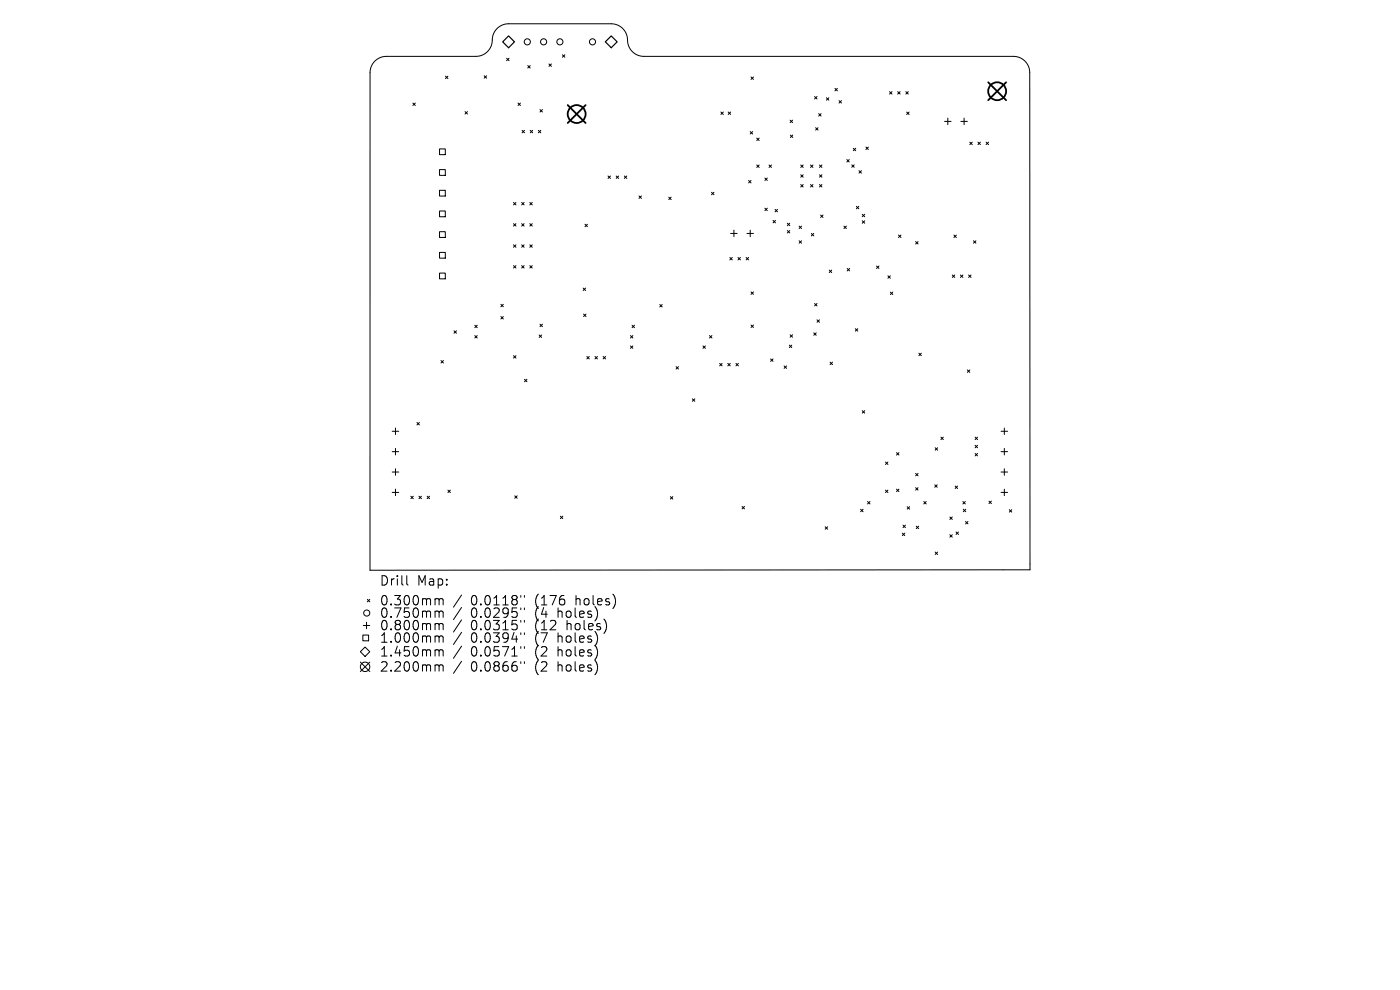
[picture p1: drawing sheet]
<svg xmlns="http://www.w3.org/2000/svg" width="297mm" height="210mm" viewBox="0 0 297 210" stroke-linecap="round" stroke-linejoin="round" font-family="sans-serif">
<defs><g id="words">
<g font-size="2.8">
<text x="80.4" y="124.5">Drill</text>
<text x="88.5" y="124.5">Map:</text>
<text x="80.4" y="128.7">0.300mm</text>
<text x="80.4" y="131.3">0.750mm</text>
<text x="99.9" y="128.7">0.0118&quot;</text>
<text x="99.9" y="131.3">0.0295&quot;</text>
<text x="113.6" y="128.7">(176</text>
<text x="113.6" y="131.3">(4</text>
<text x="118.6" y="131.3">holes)</text>
<text x="122.4" y="128.7">holes)</text>
<text x="80.4" y="134">0.800mm</text>
<text x="80.4" y="136.6">1.000mm</text>
<text x="99.9" y="134">0.0315&quot;</text>
<text x="99.9" y="136.6">0.0394&quot;</text>
<text x="113.6" y="134">(12</text>
<text x="113.6" y="136.6">(7</text>
<text x="118.6" y="136.6">holes)</text>
<text x="120.5" y="134">holes)</text>
<text x="80.4" y="139.6">1.450mm</text>
<text x="80.4" y="142.8">2.200mm</text>
<text x="99.9" y="139.6">0.0571&quot;</text>
<text x="99.9" y="142.8">0.0866&quot;</text>
<text x="113.6" y="139.6">(2</text>
<text x="113.6" y="142.8">(2</text>
<text x="118.6" y="139.6">holes)</text>
<text x="118.6" y="142.8">holes)</text>
</g>
</g></defs>
<g fill="none" stroke="#000" stroke-width=".21">
<path d="M79.5 13a3.5 3.5 0 0 1 2.5-1h19a3.6 3.6 0 0 0 3.5-4.1 3.5 3.5 0 0 1 3.4-2.9h21.8a3.6 3.6 0 0 1 3.5 4.1 3.5 3.5 0 0 0 3.4 2.9h78.4a3.5 3.5 0 0 1 3.5 3.4v105.5l-140 .1v-105.6a3.5 3.5 0 0 1 1-2.4zM94.5 16.2l.5 .5M95 16.2l-.5 .5M102.7 16.1l.5 .5M103.2 16.1l-.5 .5M107.5 12.4l.5 .5M108 12.4l-.5 .5M112 13.9l.5 .5M112.5 13.9l-.5 .5M116.5 13.6l.5 .5M117 13.6l-.5 .5M119.3 11.6l.5 .5"/>
<path d="M119.8 11.6l-.5 .5M159.3 16.3l.5 .5M159.8 16.3l-.5 .5M177.1 18.7l.5 .6M177.6 18.7l-.5 .6M188.7 19.4l.5 .6M189.2 19.4l-.5 .6M190.4 19.4l.6 .6M191 19.4l-.6 .6M192.2 19.4l.5 .6M192.7 19.4l-.5 .6M87.6 21.9l.5 .5"/>
<path d="M88.1 21.9l-.5 .5M93.2 31.6h1.3v1.2h-1.3zM93.2 36h1.3v1.2h-1.3zM98.7 23.7l.5 .5M99.2 23.7l-.5 .5M109.9 21.9l.5 .5M110.4 21.9l-.5 .5M110.8 27.7l.5 .5M111.3 27.7l-.5 .5M112.5 27.7l.5 .5M113 27.7l-.5 .5M114.2 27.7l.5 .5"/>
<path d="M114.6 23.2l.5 .6M114.7 27.7l-.5 .5M115.1 23.2l-.5 .6M129 37.3l.5 .6M129.5 37.3l-.5 .6M130.7 37.3l.5 .6M131.2 37.3l-.5 .6M132.4 37.3l.6 .6M133 37.3l-.6 .6M152.9 23.8l.5 .5M153.4 23.8l-.5 .5M154.5 23.8l.5 .5"/>
<path d="M155 23.8l-.5 .5M158.8 38.3l.5 .5M159.2 27.9l.5 .5M159.3 38.3l-.5 .5M159.7 27.9l-.5 .5M160.5 29.3l.6 .5M160.5 35l.6 .5M161.1 29.3l-.6 .5M161.1 35l-.6 .5M162.3 37.8l.5 .5M162.8 37.8l-.5 .5M163.1 35l.6 .5"/>
<path d="M163.7 35l-.6 .5M167.6 25.5l.5 .5M167.7 28.6l.5 .6M168.1 25.5l-.5 .5M168.2 28.6l-.5 .6M169.9 35l.5 .5M169.9 37.1l.5 .5M169.9 39.1l.5 .6M170.4 35l-.5 .5M170.4 37.1l-.5 .5M170.4 39.1l-.5 .6M171.9 39.1l.6 .6"/>
<path d="M171.9 35l.6 .5M172.5 35l-.6 .5M172.5 39.1l-.6 .6M172.8 20.5l.5 .5M173 27.1l.5 .5M173.3 20.5l-.5 .5M173.5 27.1l-.5 .5M173.7 24.1l.5 .5M173.8 35l.6 .5M173.8 37.1l.6 .5M173.8 39.1l.6 .6M174.2 24.1l-.5 .5"/>
<path d="M174.4 35l-.6 .5M174.4 37.1l-.6 .5M174.4 39.1l-.6 .6M175.3 20.7l.5 .6M175.8 20.7l-.5 .6M178 21.3l.5 .6M178.5 21.3l-.5 .6M179.6 33.8l.6 .6M180.2 33.8l-.6 .6M180.7 35l.5 .5M181 31.5l.5 .5M181.2 35l-.5 .5"/>
<path d="M181.5 31.5l-.5 .5M182.2 36.2l.5 .5M182.7 36.2l-.5 .5M183.7 31.2l.5 .5M184.2 31.2l-.5 .5M192.3 23.8l.6 .5M192.9 23.8l-.6 .5M200.4 25.8h1.4M201.1 25.1v1.3M203.8 25.8h1.4M204.5 25.1v1.3M205.7 30.2l.6 .5"/>
<path d="M206.3 30.2l-.6 .5M207.5 30.2l.5 .5M208 30.2l-.5 .5M209.2 30.2l.5 .5M209.7 30.2l-.5 .5M93.2 40.4h1.3v1.2h-1.3zM93.2 44.8h1.3v1.2h-1.3zM93.2 49.1h1.3v1.3h-1.3zM93.2 53.5h1.3v1.3h-1.3zM93.2 57.9h1.3v1.3h-1.3zM108.9 42.9l.6 .6M108.9 47.4l.6 .6"/>
<path d="M108.9 51.9l.6 .6M108.9 56.3l.6 .6M109.5 42.9l-.6 .6M109.5 47.4l-.6 .6M109.5 51.9l-.6 .6M109.5 56.3l-.6 .6M110.7 42.9l.5 .6M110.7 47.4l.5 .6M110.7 51.9l.5 .6M110.7 56.3l.5 .6M111.2 42.9l-.5 .6M111.2 47.4l-.5 .6"/>
<path d="M111.2 51.9l-.5 .6M111.2 56.3l-.5 .6M112.4 42.9l.5 .6M112.4 47.4l.5 .6M112.4 51.9l.5 .6M112.4 56.3l.5 .6M112.9 42.9l-.5 .6M112.9 47.4l-.5 .6M112.9 51.9l-.5 .6M112.9 56.3l-.5 .6M124.1 47.6l.5 .5M124.6 47.6l-.5 .5"/>
<path d="M135.6 41.6l.5 .5M136.1 41.6l-.5 .5M141.9 41.8l.5 .5M142.4 41.8l-.5 .5M150.9 40.8l.6 .5M151.5 40.8l-.6 .5M154.8 54.6l.6 .5M155 49.5h1.4M155.4 54.6l-.6 .5M155.7 48.8v1.4M156.6 54.6l.5 .5M157.1 54.6l-.5 .5"/>
<path d="M158.3 54.6l.5 .5M158.5 49.5h1.3M158.8 54.6l-.5 .5M159.2 48.8v1.4M162.3 44.2l.5 .5M162.8 44.2l-.5 .5M164 46.8l.5 .5M164.4 44.4l.5 .5M164.5 46.8l-.5 .5M164.9 44.4l-.5 .5M167 48.9l.5 .5M167 47.4l.5 .5"/>
<path d="M167.5 48.9l-.5 .5M167.5 47.4l-.5 .5M169.5 48l.5 .5M169.5 51.1l.5 .5M170 48l-.5 .5M170 51.1l-.5 .5M172.1 49.5l.5 .5M172.6 49.5l-.5 .5M174.1 45.6l.5 .5M174.6 45.6l-.5 .5M175.9 57.3l.5 .5M176.4 57.3l-.5 .5"/>
<path d="M179 48l.6 .5M179.6 48l-.6 .5M179.7 57l.5 .5M180.2 57l-.5 .5M181.7 43.8l.5 .5M182.2 43.8l-.5 .5M182.9 45.5l.5 .5M182.9 46.8l.5 .6M183.4 45.5l-.5 .5M183.4 46.8l-.5 .6M185.9 56.4l.6 .6M186.5 56.4l-.6 .6"/>
<path d="M188.4 58.5l.5 .5M188.9 58.5l-.5 .5M190.6 49.9l.5 .5M191.1 49.9l-.5 .5M194.2 51.2l.6 .6M194.8 51.2l-.6 .6M202 58.3l.5 .6M202.4 49.9l.5 .5M202.5 58.3l-.5 .6M202.9 49.9l-.5 .5M203.8 58.3l.5 .6M204.3 58.3l-.5 .6"/>
<path d="M205.5 58.3l.5 .6M206 58.3l-.5 .6M206.5 51.1l.5 .5M207 51.1l-.5 .5M93.6 76.5l.5 .5M94.1 76.5l-.5 .5M96.3 70.2l.5 .5M96.8 70.2l-.5 .5M100.7 69l.5 .5M100.7 71.2l.5 .5M101.2 69l-.5 .5M101.2 71.2l-.5 .5"/>
<path d="M106.3 64.6l.5 .5M106.3 67.1l.5 .6M106.8 64.6l-.5 .5M106.8 67.1l-.5 .6M108.9 75.4l.6 .6M109.5 75.4l-.6 .6M114.4 71.1l.5 .5M114.6 68.8l.5 .5M114.9 71.1l-.5 .5M115.1 68.8l-.5 .5M123.7 61.1l.5 .5M123.8 66.6l.5 .5"/>
<path d="M124.2 61.1l-.5 .5M124.3 66.6l-.5 .5M124.5 75.6l.5 .5M125 75.6l-.5 .5M126.2 75.6l.5 .5M126.7 75.6l-.5 .5M128 75.6l.5 .5M128.5 75.6l-.5 .5M133.7 71.2l.6 .5M133.7 73.4l.6 .5M134.1 69l.5 .5M134.3 71.2l-.6 .5"/>
<path d="M134.3 73.4l-.6 .5M134.6 69l-.5 .5M140 64.6l.5 .5M140.5 64.6l-.5 .5M143.4 77.8l.5 .5M143.9 77.8l-.5 .5M149.1 73.4l.5 .5M149.6 73.4l-.5 .5M150.5 71.2l.5 .5M151 71.2l-.5 .5M152.7 77.1l.5 .5M153.2 77.1l-.5 .5"/>
<path d="M154.4 77.1l.5 .5M154.9 77.1l-.5 .5M156.1 77.1l.5 .5M156.6 77.1l-.5 .5M159.3 61.9l.5 .5M159.3 68.9l.5 .6M159.8 61.9l-.5 .5M159.8 68.9l-.5 .6M163.5 76.1l.5 .6M164 76.1l-.5 .6M166.3 77.6l.6 .5M166.9 77.6l-.6 .5"/>
<path d="M167.5 73.2l.5 .5M167.6 71l.5 .5M168 73.2l-.5 .5M168.1 71l-.5 .5M172.6 70.6l.6 .5M172.8 64.4l.5 .5M173.2 70.6l-.6 .5M173.3 64.4l-.5 .5M173.3 67.8l.5 .6M173.8 67.8l-.5 .6M176.1 76.8l.5 .5M176.6 76.8l-.5 .5"/>
<path d="M181.5 69.7l.5 .5M182 69.7l-.5 .5M188.9 62l.5 .5M189.4 62l-.5 .5M194.9 74.9l.6 .5M195.5 74.9l-.6 .5M205.2 78.5l.5 .5M205.7 78.5l-.5 .5M83.2 91.5h1.4M83.2 95.8h1.4M83.9 90.8v1.4M83.9 95.1v1.4"/>
<path d="M83.9 99.4v1.4M88.5 89.6l.5 .5M89 89.6l-.5 .5M111.3 80.5l.5 .5M111.8 80.5l-.5 .5M146.9 84.6l.5 .5M147.4 84.6l-.5 .5M182.9 87.1l.5 .5M183.4 87.1l-.5 .5M187.8 98l.6 .5M188.4 98l-.6 .5M190.2 96l.5 .5"/>
<path d="M190.7 96l-.5 .5M198.4 95l.5 .5M198.9 95l-.5 .5M199.6 92.7l.5 .6M200.1 92.7l-.5 .6M206.9 92.7l.5 .6M206.9 94.5l.5 .5M206.9 96.2l.5 .5M207.4 92.7l-.5 .6M207.4 94.5l-.5 .5M207.4 96.2l-.5 .5M212.4 91.5h1.4"/>
<path d="M212.4 95.8h1.4M213.1 90.8v1.4M213.1 95.1v1.4M213.1 99.4v1.4M83.2 100.1h1.4M83.2 104.5h1.4M83.9 103.8v1.3M87.2 105.3l.5 .5M87.7 105.3l-.5 .5M88.9 105.3l.5 .5M89.4 105.3l-.5 .5M90.6 105.3l.5 .5"/>
<path d="M91.1 105.3l-.5 .5M95 104l.5 .5M95.5 104l-.5 .5M109.2 105.2l.5 .5M109.7 105.2l-.5 .5M118.9 109.5l.5 .5M119.4 109.5l-.5 .5M142.2 105.4l.5 .5M142.7 105.4l-.5 .5M157.4 107.4l.5 .5M157.9 107.4l-.5 .5M175.1 111.7l.5 .6"/>
<path d="M175.6 111.7l-.5 .6M182.6 108l.5 .5M183.1 108l-.5 .5M184 106.4l.6 .5M184.6 106.4l-.6 .5M187.8 104l.6 .5M188.4 104l-.6 .5M190.2 103.8l.5 .5M190.7 103.8l-.5 .5M191.4 113.1l.5 .5M191.6 111.4l.5 .5M191.9 113.1l-.5 .5"/>
<path d="M192.1 111.4l-.5 .5M192.5 107.5l.5 .5M193 107.5l-.5 .5M194.2 100.4l.6 .5M194.2 103.5l.6 .5M194.4 111.6l.5 .5M194.8 100.4l-.6 .5M194.8 103.5l-.6 .5M194.9 111.6l-.5 .5M196 106.4l.5 .5M196.5 106.4l-.5 .5M198.3 102.8l.5 .6"/>
<path d="M198.4 117.1l.5 .5M198.8 102.8l-.5 .6M198.9 117.1l-.5 .5M201.5 109.7l.5 .5M201.5 113.4l.5 .6M202 109.7l-.5 .5M202 113.4l-.5 .6M202.6 103.1l.5 .5M202.8 112.9l.5 .5M203.1 103.1l-.5 .5M203.3 112.9l-.5 .5M204.3 106.4l.5 .5"/>
<path d="M204.4 108l.5 .5M204.8 106.4l-.5 .5M204.8 110.6l.6 .5M204.9 108l-.5 .5M205.4 110.6l-.6 .5M209.8 106.3l.5 .5M210.3 106.3l-.5 .5M212.4 100.1h1.4M212.4 104.5h1.4M213.1 103.8v1.3M214.1 108.1l.5 .5M214.6 108.1l-.5 .5"/>
<path d="M77 134.7h1.2v1.2h-1.2zM77.1 132.7h1.3M77.4 137.3l1 1-1 1-1-1zM77.8 132v1.4M77.9 127.1l.5 .6M78.4 127.1l-.5 .6M86.3 122.1v1.7l.3 .3M92.6 127l.5 .1 .1 .2M92.6 129.6h.3l.3 .3M92.6 132.3h.3l.3 .3M92.6 134.9h.3l.3 .3M92.6 137.8l.5 .1 .1 .2"/>
<path d="M93.2 127.3l.2-.3 .5 .1 .1 1.2M93.2 127.3v1M93.2 129.9v1.1M93.2 132.6v1M93.2 135.2v1M93.2 138.1v1.1M93.2 129.9l.2-.3 .5 .1 .1 1.3M93.2 132.6l.2-.3 .5 .1 .1 1.2M93.2 135.2l.2-.3 .5 .1 .1 1.2M93.2 138.1l.2-.3 .5 .1 .1 1.3M97.9 126.2l-1.7 2.6M97.9 128.9l-1.7 2.5"/>
<path d="M97.9 131.5l-1.7 2.6M97.9 134.1l-1.7 2.6M97.9 137.1l-1.7 2.5M110.5 126.3v.4M110.5 129v.3M110.5 131.6v.4M110.5 134.2v.4M110.5 137.2v.3M111.2 126.3v.4M111.2 129v.3M111.2 131.6v.4M111.2 134.2v.4"/>
<path d="M111.2 137.2v.3M76.4 140.5l2 2M78.4 140.5l-2 2M92.6 141h.3l.3 .3M93.2 141.3v1.1M93.2 141.3l.2-.3 .5 .1 .1 1.3M97.9 140.3l-1.7 2.5M110.5 140.4v.3M111.2 140.4v.3"/>
<circle cx="111.9" cy="8.9" r=".65"/>
<circle cx="115.3" cy="8.9" r=".65"/>
<circle cx="118.8" cy="8.9" r=".65"/>
<circle cx="125.7" cy="8.9" r=".65"/>
<circle cx="77.8" cy="130" r=".65"/>
<circle cx="77.4" cy="141.5" r="1"/>
</g>
<path d="M106.6 8.9l1.3-1.3 1.2 1.3-1.2 1.2zM129.7 7.6l1.2 1.3-1.2 1.2-1.3-1.2z" fill="none" stroke="#000" stroke-width=".25"/>
<g fill="none" stroke="#000" stroke-width=".38">
<path d="M209.6 17.5l3.8 3.8M213.4 17.5l-3.8 3.8M120.4 22.3l3.8 3.8M124.2 22.3l-3.8 3.8"/>
<circle cx="211.5" cy="19.4" r="1.9"/>
<circle cx="122.3" cy="24.2" r="1.9"/>
</g>
<use href="#words"/>
</svg>
